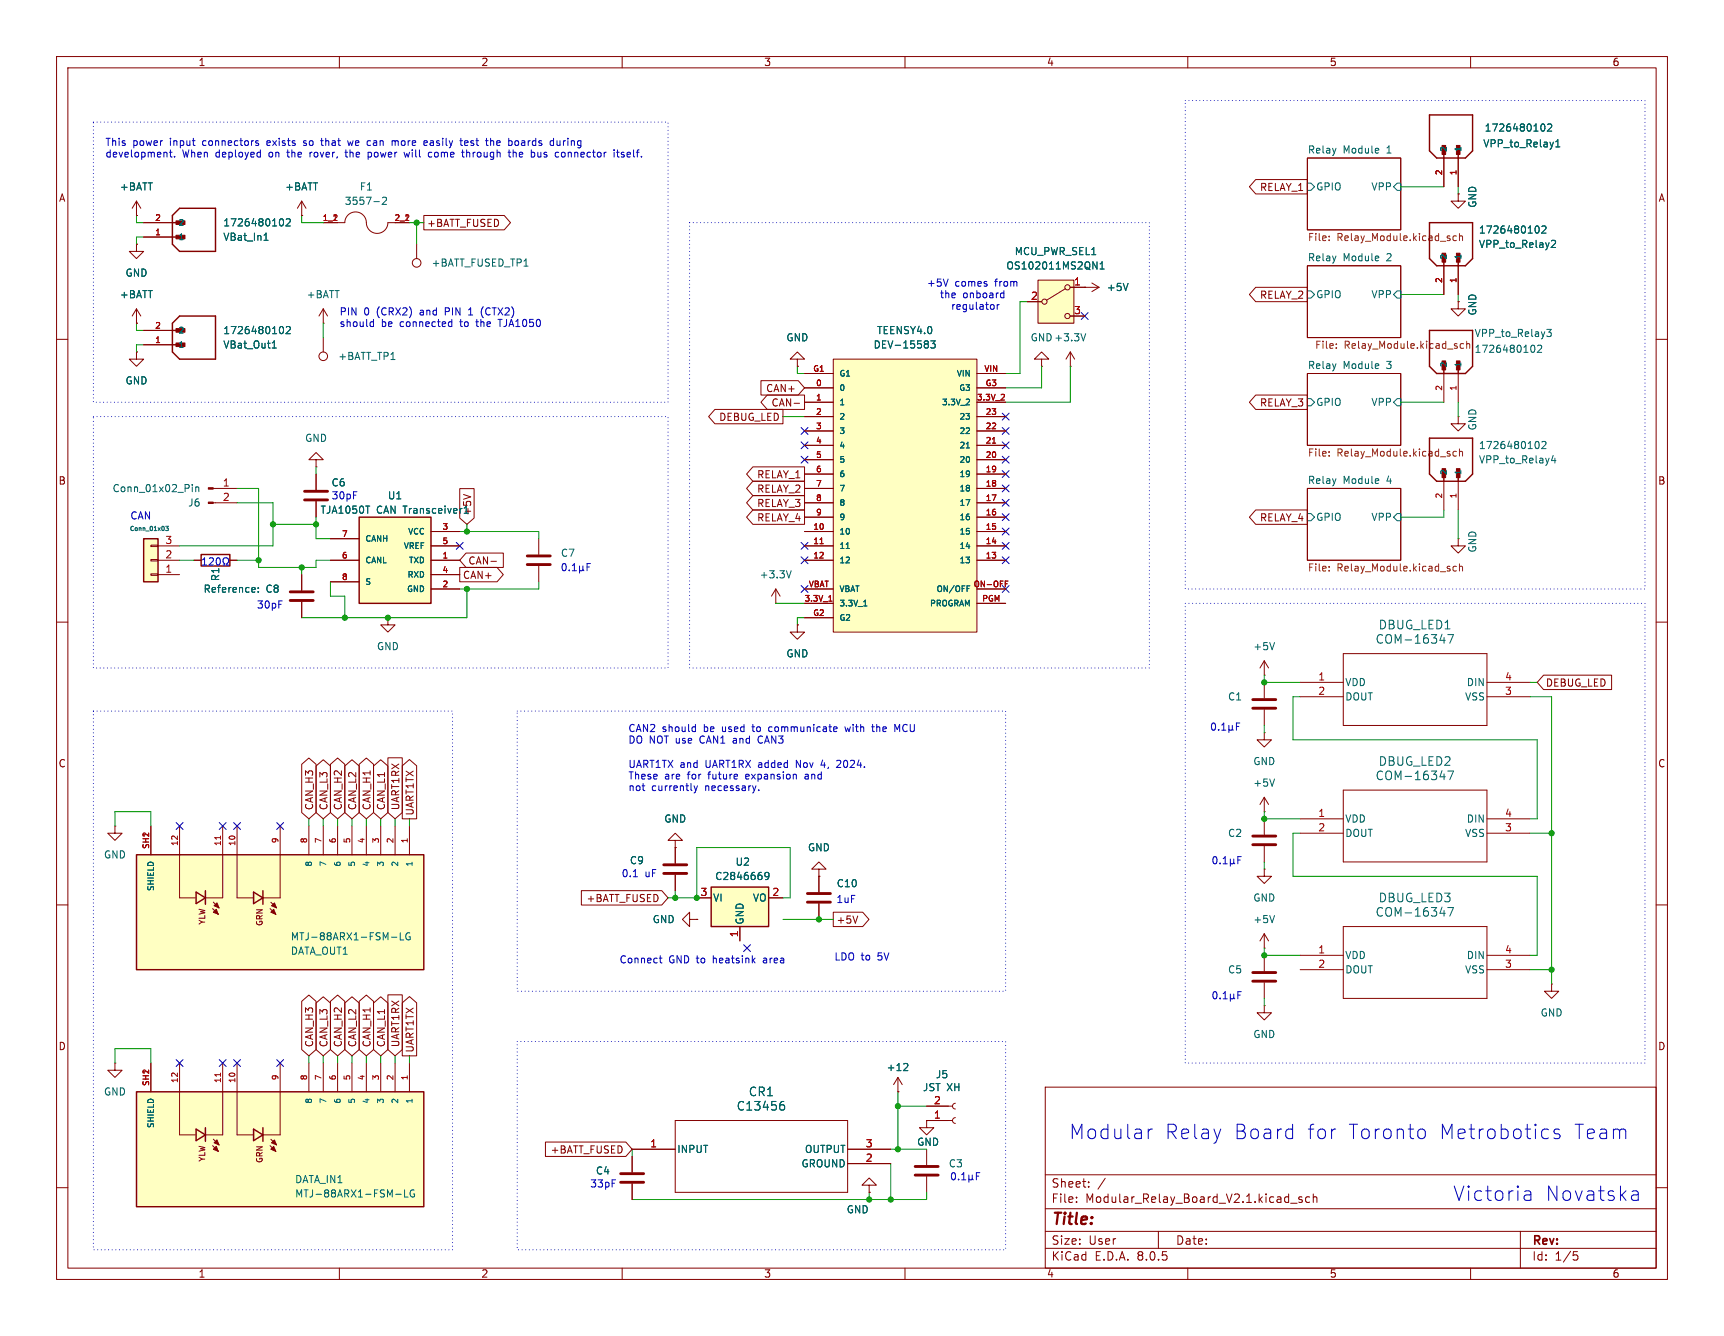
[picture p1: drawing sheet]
<svg xmlns="http://www.w3.org/2000/svg" width="305mm" height="236mm" viewBox="0 0 305 236" stroke-linecap="round" stroke-linejoin="round" font-family="sans-serif">
<defs><g id="words">
<g font-size="3.5" fill="#0000c2">
<text x="189" y="201.7">Modular</text>
<text x="205.9" y="201.7">Relay</text>
<text x="218" y="201.7">Board</text>
<text x="230.9" y="201.7">for</text>
<text x="238.1" y="201.7">Toronto</text>
<text x="254.2" y="201.7">Metrobotics</text>
<text x="278" y="201.7">Team</text>
<text x="256.9" y="212.6">Victoria</text>
<text x="273.2" y="212.6">Novatska</text>
</g>
<text font-size="2.8" fill="#840000" x="185.8" y="217.1">Title:</text>
<g font-size="2.1" fill="#006464">
<text x="243.7" y="111.5">DBUG_LED1</text>
<text x="243.1" y="114">COM-16347</text>
<text x="243.7" y="135.6">DBUG_LED2</text>
<text x="243.1" y="138.2">COM-16347</text>
<text x="243.7" y="159.7">DBUG_LED3</text>
<text x="243.1" y="162.3">COM-16347</text>
<text x="130.2" y="196.6">C13456</text>
<text x="132.3" y="194">CR1</text>
</g>
<g font-size="2.1" fill="#840000">
<text x="185.8" y="212.9">File:</text>
<text x="185.8" y="210.2">Sheet:</text>
<text x="191.9" y="212.9">Modular_Relay_Board_V2.1.kicad_sch</text>
<text x="185.8" y="220.3">Size:</text>
<text x="192.5" y="220.3">User</text>
<text x="207.8" y="220.3">Date:</text>
<text x="270.8" y="220.5">Rev:</text>
<text x="185.8" y="223.1">KiCad</text>
<text x="193.5" y="223.1">E.D.A.</text>
<text x="201.1" y="223.1">8.0.5</text>
<text x="270.8" y="223.1">Id:</text>
<text x="274.9" y="223.1">1/5</text>
</g>
<g font-size="1.8" fill="#840000">
<text x="35" y="11.9">1</text>
<text x="85" y="11.9">2</text>
<text x="135" y="11.9">3</text>
<text x="185" y="11.9">4</text>
<text x="235" y="11.9">5</text>
<text x="285" y="11.9">6</text>
<text x="10.3" y="35.9">A</text>
<text x="222.7" y="34">RELAY_1</text>
<text x="293.1" y="35.9">A</text>
<text x="75.4" y="40.3">+BATT_FUSED</text>
<text x="222.7" y="53">RELAY_2</text>
<text x="135.3" y="69.5">CAN+</text>
<text x="127" y="74.6">DEBUG_LED</text>
<text x="136.3" y="72.1">CAN-</text>
<text x="222.7" y="72.1">RELAY_3</text>
<text x="10.3" y="85.9">B</text>
<text x="133.8" y="87.3">RELAY_2</text>
<text x="133.8" y="89.9">RELAY_3</text>
<text x="133.8" y="84.8">RELAY_1</text>
<text x="293.1" y="85.9">B</text>
<text x="133.8" y="92.4">RELAY_4</text>
<text x="222.7" y="92.4">RELAY_4</text>
<text x="82.7" y="100">CAN-</text>
<text x="81.8" y="102.6">CAN+</text>
<text x="273.2" y="121.6">DEBUG_LED</text>
<text x="10.3" y="135.9">C</text>
<text x="293.1" y="135.9">C</text>
<text x="55.6" y="143.4" transform="rotate(-90 55.6 143.4)">CAN_H3</text>
<text x="58.1" y="143.4" transform="rotate(-90 58.1 143.4)">CAN_L3</text>
<text x="60.6" y="143.4" transform="rotate(-90 60.6 143.4)">CAN_H2</text>
<text x="63.2" y="143.4" transform="rotate(-90 63.2 143.4)">CAN_L2</text>
<text x="65.7" y="143.4" transform="rotate(-90 65.7 143.4)">CAN_H1</text>
<text x="68.3" y="143.4" transform="rotate(-90 68.3 143.4)">CAN_L1</text>
<text x="70.8" y="143.4" transform="rotate(-90 70.8 143.4)">UART1RX</text>
<text x="73.3" y="144.3" transform="rotate(-90 73.3 144.3)">UART1TX</text>
<text x="103.6" y="159.7">+BATT_FUSED</text>
<text x="147.8" y="163.5">+5V</text>
<text x="10.3" y="185.9">D</text>
<text x="55.6" y="185.3" transform="rotate(-90 55.6 185.3)">CAN_H3</text>
<text x="58.1" y="185.3" transform="rotate(-90 58.1 185.3)">CAN_L3</text>
<text x="60.6" y="185.3" transform="rotate(-90 60.6 185.3)">CAN_H2</text>
<text x="63.2" y="185.3" transform="rotate(-90 63.2 185.3)">CAN_L2</text>
<text x="65.7" y="185.3" transform="rotate(-90 65.7 185.3)">CAN_H1</text>
<text x="68.3" y="185.3" transform="rotate(-90 68.3 185.3)">CAN_L1</text>
<text x="70.8" y="185.3" transform="rotate(-90 70.8 185.3)">UART1RX</text>
<text x="293.1" y="185.9">D</text>
<text x="73.3" y="186.2" transform="rotate(-90 73.3 186.2)">UART1TX</text>
<text x="97.2" y="204.2">+BATT_FUSED</text>
<text x="35" y="226.1">1</text>
<text x="85" y="226.1">2</text>
<text x="135" y="226.1">3</text>
<text x="185" y="226.1">4</text>
<text x="235" y="226.1">5</text>
<text x="285" y="226.1">6</text>
</g>
<g font-size="1.8" fill="#006464">
<text x="262.4" y="23.5">1726480102</text>
<text x="231.1" y="27.2">Relay</text>
<text x="237.5" y="27.2">Module</text>
<text x="245.3" y="27.2">1</text>
<text x="262.1" y="26.3">VPP_to_Relay1</text>
<text x="21.1" y="33.9">+BATT</text>
<text x="50.3" y="33.9">+BATT</text>
<text x="63.5" y="33.9">F1</text>
<text x="232.6" y="33.9">GPIO</text>
<text x="242.4" y="33.9">VPP</text>
<text x="39.4" y="40.2">1726480102</text>
<text x="60.9" y="36.4">3557-2</text>
<text x="261.2" y="36.8" transform="rotate(-90 261.2 36.8)">GND</text>
<text x="261.4" y="41.5">1726480102</text>
<text x="39.4" y="42.8">VBat_In1</text>
<text x="76.2" y="47.3">+BATT_FUSED_TP1</text>
<text x="177.8" y="47.9">OS102011MS2QN1</text>
<text x="179.3" y="45.3">MCU_PWR_SEL1</text>
<text x="231.1" y="46.3">Relay</text>
<text x="237.5" y="46.3">Module</text>
<text x="245.3" y="46.3">2</text>
<text x="261.4" y="44">VPP_to_Relay2</text>
<text x="21.1" y="52.9">+BATT</text>
<text x="22.1" y="49.1">GND</text>
<text x="54.1" y="52.9">+BATT</text>
<text x="195.6" y="51.7">+5V</text>
<text x="232.6" y="52.9">GPIO</text>
<text x="242.4" y="52.9">VPP</text>
<text x="39.4" y="59.3">1726480102</text>
<text x="155" y="59.3">TEENSY4.0</text>
<text x="260.6" y="59.8">VPP_to_Relay3</text>
<text x="261.2" y="55.9" transform="rotate(-90 261.2 55.9)">GND</text>
<text x="39.4" y="61.8">VBat_Out1</text>
<text x="59.7" y="63.9">+BATT_TP1</text>
<text x="138.9" y="60.6">GND</text>
<text x="154.4" y="61.8">DEV-15583</text>
<text x="182.1" y="60.6">GND+3.3V</text>
<text x="231.1" y="65.3">Relay</text>
<text x="237.5" y="65.3">Module</text>
<text x="245.3" y="65.3">3</text>
<text x="260.6" y="62.6">1726480102</text>
<text x="22.1" y="68.2">GND</text>
<text x="232.6" y="72">GPIO</text>
<text x="242.4" y="72">VPP</text>
<text x="261.2" y="76.2" transform="rotate(-90 261.2 76.2)">GND</text>
<text x="53.8" y="78.3">GND</text>
<text x="261.4" y="82.1">VPP_to_Relay4</text>
<text x="261.4" y="79.6">1726480102</text>
<text x="19.8" y="87.2">Conn_01x02_Pin</text>
<text x="33.2" y="89.8">J6</text>
<text x="58.5" y="86.2">C6</text>
<text x="58.5" y="88.5">30pF</text>
<text x="68.5" y="88.5">U1</text>
<text x="231.1" y="85.6">Relay</text>
<text x="237.5" y="85.6">Module</text>
<text x="245.3" y="85.6">4</text>
<text x="56.6" y="91">TJA1050T</text>
<text x="66.6" y="91">CAN Transceiver1</text>
<text x="83.5" y="91.3" transform="rotate(-90 83.5 91.3)">+5V</text>
<text x="232.6" y="92.3">GPIO</text>
<text x="242.4" y="92.3">VPP</text>
<text x="99.1" y="98.7">C7</text>
<text x="261.2" y="97.8" transform="rotate(-90 261.2 97.8)">GND</text>
<text x="35.9" y="105">Reference:</text>
<text x="39" y="102.9" transform="rotate(-90 39 102.9)">R1</text>
<text x="47" y="105">C8</text>
<text x="134.2" y="102.5">+3.3V</text>
<text x="66.5" y="115.2">GND</text>
<text x="138.9" y="116.4">GND</text>
<text x="221.5" y="115.2">+5V</text>
<text x="217" y="124.1">C1</text>
<text x="237.7" y="121.5">VDD</text>
<text x="237.7" y="124.1">DOUT</text>
<text x="258.9" y="124.1">VSS</text>
<text x="259.2" y="121.5">DIN</text>
<text x="221.5" y="135.5">GND</text>
<text x="221.5" y="139.3">+5V</text>
<text x="117.3" y="145.6">GND</text>
<text x="217" y="148.2">C2</text>
<text x="237.7" y="145.6">VDD</text>
<text x="237.7" y="148.2">DOUT</text>
<text x="258.9" y="148.2">VSS</text>
<text x="259.2" y="145.6">DIN</text>
<text x="18.3" y="152">GND</text>
<text x="111.3" y="153">C9</text>
<text x="126.3" y="155.8">C2846669</text>
<text x="129.9" y="153.3">U2</text>
<text x="142.7" y="150.7">GND</text>
<text x="126" y="159.6">VI</text>
<text x="133" y="159.6">VO</text>
<text x="147.8" y="157.1">C10</text>
<text x="221.5" y="159.6">GND</text>
<text x="51.3" y="166.5">MTJ-88ARX1-FSM-LG</text>
<text x="115.3" y="163.4">GND</text>
<text x="131.7" y="163.6" transform="rotate(-90 131.7 163.6)">GND</text>
<text x="221.5" y="163.4">+5V</text>
<text x="51.3" y="169">DATA_OUT1</text>
<text x="217" y="172.3">C5</text>
<text x="237.7" y="169.8">VDD</text>
<text x="237.7" y="172.3">DOUT</text>
<text x="258.9" y="172.3">VSS</text>
<text x="259.2" y="169.8">DIN</text>
<text x="272.3" y="179.9">GND</text>
<text x="221.5" y="183.7">GND</text>
<text x="156.7" y="189.6">+12</text>
<text x="165.4" y="190.9">J5</text>
<text x="18.3" y="193.9">GND</text>
<text x="163.1" y="193.1">JST XH</text>
<text x="162" y="202.8">GND</text>
<text x="52.1" y="209.4">DATA_IN1</text>
<text x="105.3" y="207.9">C4</text>
<text x="119.6" y="204.1">INPUT</text>
<text x="141.6" y="206.6">GROUND</text>
<text x="142.2" y="204.1">OUTPUT</text>
<text x="167.6" y="206.6">C3</text>
<text x="52.1" y="211.9">MTJ-88ARX1-FSM-LG</text>
<text x="149.6" y="214.7">GND</text>
</g>
<g font-size="1.8" fill="#0000c2">
<text x="18.5" y="26">This</text>
<text x="18.5" y="28.1">development.</text>
<text x="23.5" y="26">power</text>
<text x="30.1" y="26">input</text>
<text x="32.2" y="28.1">When</text>
<text x="36.1" y="26">connectors</text>
<text x="38.2" y="28.1">deployed</text>
<text x="47.7" y="26">exists</text>
<text x="47.8" y="28.1">on</text>
<text x="51.3" y="28.1">the</text>
<text x="54.3" y="26">so</text>
<text x="55.4" y="28.1">rover,</text>
<text x="57.7" y="26">that</text>
<text x="62" y="28.1">the</text>
<text x="62.6" y="26">we</text>
<text x="66.1" y="28.1">power</text>
<text x="66.2" y="26">can</text>
<text x="70.7" y="26">more</text>
<text x="72.8" y="28.1">will</text>
<text x="76.6" y="26">easily</text>
<text x="77.2" y="28.1">come</text>
<text x="83.3" y="26">test</text>
<text x="83.4" y="28.1">through</text>
<text x="88" y="26">the</text>
<text x="91.8" y="28.1">the</text>
<text x="92.2" y="26">boards</text>
<text x="96" y="28.1">bus</text>
<text x="99.8" y="26">during</text>
<text x="100.5" y="28.1">connector</text>
<text x="111" y="28.1">itself.</text>
<text x="163.8" y="50.9">+5V</text>
<text x="166.1" y="52.9">the</text>
<text x="168.8" y="50.9">comes</text>
<text x="170.2" y="52.9">onboard</text>
<text x="176" y="50.9">from</text>
<text x="59.9" y="56">PIN</text>
<text x="59.9" y="58">should</text>
<text x="64.3" y="56">0</text>
<text x="66.7" y="56">(CRX2)</text>
<text x="67.4" y="58">be</text>
<text x="70.8" y="58">connected</text>
<text x="74.5" y="56">and</text>
<text x="79.1" y="56">PIN</text>
<text x="81.7" y="58">to</text>
<text x="83.5" y="56">1</text>
<text x="84.7" y="58">the</text>
<text x="85.9" y="56">(CTX2)</text>
<text x="88.8" y="58">TJA1050</text>
<text x="168" y="55">regulator</text>
<text x="22.9" y="92.1">CAN</text>
<text x="45.3" y="107.8">30pF</text>
<text x="111" y="129.6">CAN2</text>
<text x="111" y="131.7">DO NOT use</text>
<text x="117.1" y="129.6">should</text>
<text x="124" y="131.7">CAN1</text>
<text x="124.5" y="129.6">be</text>
<text x="127.9" y="129.6">used</text>
<text x="130.1" y="131.7">and</text>
<text x="133.5" y="129.6">to</text>
<text x="134.7" y="131.7">CAN3</text>
<text x="136.6" y="129.6">communicate</text>
<text x="150.3" y="129.6">with</text>
<text x="155.3" y="129.6">the</text>
<text x="159.4" y="129.6">MCU</text>
<text x="111" y="136">UART1TX and</text>
<text x="124.8" y="136">UART1RX</text>
<text x="134.3" y="136">added</text>
<text x="141.2" y="136">Nov</text>
<text x="145.8" y="136">4,</text>
<text x="148.8" y="136">2024.</text>
<text x="111" y="138">These</text>
<text x="111" y="140.1">not</text>
<text x="115.2" y="140.1">currently</text>
<text x="117.5" y="138">are</text>
<text x="121.7" y="138">for</text>
<text x="124.8" y="140.1">necessary.</text>
<text x="125.5" y="138">future</text>
<text x="132.3" y="138">expansion</text>
<text x="143" y="138">and</text>
<text x="109.8" y="155.3">0.1</text>
<text x="114" y="155.3">uF</text>
<text x="147.8" y="159.9">1uF</text>
<text x="109.4" y="170.5">Connect</text>
<text x="118.2" y="170.5">GND to</text>
<text x="126.3" y="170.5">heatsink</text>
<text x="135.4" y="170.5">area</text>
<text x="147.4" y="170">LDO to</text>
<text x="155.3" y="170">5V</text>
<text x="104.2" y="210.2">33pF</text>
</g>
<g font-size="1.8" fill="#725600">
<text x="231.1" y="43">File:</text>
<text x="236.4" y="43">Relay_Module.kicad_sch</text>
<text x="232.4" y="62">File:</text>
<text x="237.6" y="62">Relay_Module.kicad_sch</text>
<text x="231.1" y="81.1">File:</text>
<text x="236.4" y="81.1">Relay_Module.kicad_sch</text>
<text x="231.1" y="101.4">File:</text>
<text x="236.4" y="101.4">Relay_Module.kicad_sch</text>
</g>
<g font-size="1.8" fill="#a90000">
<text x="182.2" y="53.1">2</text>
<text x="189.8" y="50.5">1</text>
<text x="189.8" y="55.6">3</text>
<text x="39.3" y="86.1">1</text>
<text x="39.3" y="88.6">2</text>
<text x="29.1" y="101.3">1</text>
<text x="29.1" y="98.8">2</text>
<text x="29.1" y="96.3">3</text>
<text x="233" y="120.4">1</text>
<text x="233" y="122.9">2</text>
<text x="266" y="122.9">3</text>
<text x="266" y="120.4">4</text>
<text x="233" y="144.5">1</text>
<text x="233" y="147.1">2</text>
<text x="266" y="147.1">3</text>
<text x="266" y="144.5">4</text>
<text x="123.8" y="158.5">3</text>
<text x="136.5" y="158.5">2</text>
<text x="130.6" y="165.8" transform="rotate(-90 130.6 165.8)">1</text>
<text x="233" y="168.7">1</text>
<text x="233" y="171.2">2</text>
<text x="266" y="171.2">3</text>
<text x="266" y="168.7">4</text>
<text x="165" y="197.9">1</text>
<text x="165" y="195.3">2</text>
<text x="114.9" y="202.9">1</text>
<text x="153" y="202.9">3</text>
<text x="153" y="205.5">2</text>
</g>
<g font-size="1.4" fill="#006464">
<text x="256" y="26.9" transform="rotate(-90 256 26.9)">2</text>
<text x="258.5" y="26.9" transform="rotate(-90 258.5 26.9)">1</text>
<text x="31.5" y="40.1">2</text>
<text x="31.5" y="42.6">1</text>
<text x="256" y="46" transform="rotate(-90 256 46)">2</text>
<text x="258.5" y="46" transform="rotate(-90 258.5 46)">1</text>
<text x="31.5" y="59.2">2</text>
<text x="31.5" y="61.7">1</text>
<text x="256" y="65" transform="rotate(-90 256 65)">2</text>
<text x="258.5" y="65" transform="rotate(-90 258.5 65)">1</text>
<text x="148.3" y="69.3">0</text>
<text x="148.3" y="71.9">1</text>
<text x="148.3" y="66.8">G1</text>
<text x="166.4" y="71.9">3.3V_2</text>
<text x="169" y="66.8">VIN</text>
<text x="169.5" y="69.3">G3</text>
<text x="148.3" y="74.4">2</text>
<text x="148.3" y="76.9">3</text>
<text x="169.5" y="76.9">22</text>
<text x="169.5" y="74.4">23</text>
<text x="148.3" y="79.5">4</text>
<text x="148.3" y="82">5</text>
<text x="169.5" y="82">20</text>
<text x="169.5" y="79.5">21</text>
<text x="148.3" y="84.6">6</text>
<text x="148.3" y="87.1">7</text>
<text x="148.3" y="89.6">8</text>
<text x="169.5" y="89.6">17</text>
<text x="169.5" y="87.1">18</text>
<text x="169.5" y="84.6">19</text>
<text x="256" y="84.1" transform="rotate(-90 256 84.1)">2</text>
<text x="258.5" y="84.1" transform="rotate(-90 258.5 84.1)">1</text>
<text x="64.5" y="96">CANH</text>
<text x="72" y="94.7">VCC</text>
<text x="148.3" y="94.7">10</text>
<text x="148.3" y="92.2">9</text>
<text x="169.5" y="94.7">15</text>
<text x="169.5" y="92.2">16</text>
<text x="64.5" y="99.8">CANL</text>
<text x="71.3" y="97.3">VREF</text>
<text x="72.2" y="99.8">TXD</text>
<text x="148.3" y="97.3">11</text>
<text x="148.3" y="99.8">12</text>
<text x="169.5" y="99.8">13</text>
<text x="169.5" y="97.3">14</text>
<text x="64.5" y="103.6">S</text>
<text x="71.8" y="104.9">GND</text>
<text x="71.9" y="102.3">RXD</text>
<text x="148.3" y="107.4">3.3V_1</text>
<text x="148.3" y="104.9">VBAT</text>
<text x="164.3" y="107.4">PROGRAM</text>
<text x="165.5" y="104.9">ON/OFF</text>
<text x="148.3" y="110">G2</text>
<text x="55.3" y="153.4" transform="rotate(-90 55.3 153.4)">8</text>
<text x="57.9" y="153.4" transform="rotate(-90 57.9 153.4)">7</text>
<text x="60.4" y="153.4" transform="rotate(-90 60.4 153.4)">6</text>
<text x="63" y="153.4" transform="rotate(-90 63 153.4)">5</text>
<text x="65.5" y="153.4" transform="rotate(-90 65.5 153.4)">4</text>
<text x="68" y="153.4" transform="rotate(-90 68 153.4)">3</text>
<text x="70.6" y="153.4" transform="rotate(-90 70.6 153.4)">2</text>
<text x="73.1" y="153.4" transform="rotate(-90 73.1 153.4)">1</text>
<text x="27.4" y="157.7" transform="rotate(-90 27.4 157.7)">SHIELD</text>
<text x="55.3" y="195.3" transform="rotate(-90 55.3 195.3)">8</text>
<text x="57.9" y="195.3" transform="rotate(-90 57.9 195.3)">7</text>
<text x="60.4" y="195.3" transform="rotate(-90 60.4 195.3)">6</text>
<text x="63" y="195.3" transform="rotate(-90 63 195.3)">5</text>
<text x="65.5" y="195.3" transform="rotate(-90 65.5 195.3)">4</text>
<text x="68" y="195.3" transform="rotate(-90 68 195.3)">3</text>
<text x="70.6" y="195.3" transform="rotate(-90 70.6 195.3)">2</text>
<text x="73.1" y="195.3" transform="rotate(-90 73.1 195.3)">1</text>
<text x="27.4" y="199.6" transform="rotate(-90 27.4 199.6)">SHIELD</text>
</g>
<g font-size="1.4" fill="#a90000">
<text x="255" y="31.1" transform="rotate(-90 255 31.1)">2</text>
<text x="257.6" y="31.1" transform="rotate(-90 257.6 31.1)">1</text>
<text x="27.3" y="41.7">1</text>
<text x="27.3" y="39.1">2</text>
<text x="56.9" y="39.1">1_1</text>
<text x="58.5" y="39.1">2</text>
<text x="69.6" y="39.1">2_1</text>
<text x="71.2" y="39.1">2</text>
<text x="255" y="50.1" transform="rotate(-90 255 50.1)">2</text>
<text x="257.6" y="50.1" transform="rotate(-90 257.6 50.1)">1</text>
<text x="27.3" y="58.2">2</text>
<text x="27.3" y="60.7">1</text>
<text x="143.7" y="65.8">G1</text>
<text x="173.9" y="65.8">VIN</text>
<text x="144.2" y="68.3">0</text>
<text x="144.2" y="70.9">1</text>
<text x="172.6" y="70.9">3.3V_2</text>
<text x="174.1" y="68.3">G3</text>
<text x="255" y="69.2" transform="rotate(-90 255 69.2)">2</text>
<text x="257.6" y="69.2" transform="rotate(-90 257.6 69.2)">1</text>
<text x="144.2" y="73.4">2</text>
<text x="144.2" y="75.9">3</text>
<text x="174.2" y="75.9">22</text>
<text x="174.2" y="73.4">23</text>
<text x="144.2" y="78.5">4</text>
<text x="144.2" y="81">5</text>
<text x="144.2" y="83.6">6</text>
<text x="174.2" y="83.6">19</text>
<text x="174.2" y="81">20</text>
<text x="174.2" y="78.5">21</text>
<text x="144.2" y="86.1">7</text>
<text x="144.2" y="88.6">8</text>
<text x="174.2" y="88.6">17</text>
<text x="174.2" y="86.1">18</text>
<text x="255" y="88.2" transform="rotate(-90 255 88.2)">2</text>
<text x="257.6" y="88.2" transform="rotate(-90 257.6 88.2)">1</text>
<text x="60.3" y="95">7</text>
<text x="78.1" y="93.7">3</text>
<text x="143.7" y="93.7">10</text>
<text x="144.2" y="91.2">9</text>
<text x="174.2" y="93.7">15</text>
<text x="174.2" y="91.2">16</text>
<text x="60.3" y="98.8">6</text>
<text x="78.1" y="98.8">1</text>
<text x="78.1" y="101.3">4</text>
<text x="78.1" y="96.3">5</text>
<text x="143.7" y="96.3">11</text>
<text x="143.7" y="98.8">12</text>
<text x="174.2" y="98.8">13</text>
<text x="174.2" y="96.3">14</text>
<text x="60.3" y="102.6">8</text>
<text x="78.1" y="103.9">2</text>
<text x="142.1" y="106.4">3.3V_1</text>
<text x="142.9" y="103.9">VBAT</text>
<text x="172" y="103.9">ON-OFF</text>
<text x="173.5" y="106.4">PGM</text>
<text x="143.7" y="109">G2</text>
<text x="26.4" y="148.3" transform="rotate(-90 26.4 148.3)">2</text>
<text x="31.5" y="149.7" transform="rotate(-90 31.5 149.7)">12</text>
<text x="39.1" y="149.7" transform="rotate(-90 39.1 149.7)">11</text>
<text x="41.7" y="149.7" transform="rotate(-90 41.7 149.7)">10</text>
<text x="49.3" y="149.2" transform="rotate(-90 49.3 149.2)">9</text>
<text x="54.4" y="149.2" transform="rotate(-90 54.4 149.2)">8</text>
<text x="56.9" y="149.2" transform="rotate(-90 56.9 149.2)">7</text>
<text x="59.4" y="149.2" transform="rotate(-90 59.4 149.2)">6</text>
<text x="62" y="149.2" transform="rotate(-90 62 149.2)">5</text>
<text x="64.5" y="149.2" transform="rotate(-90 64.5 149.2)">4</text>
<text x="67.1" y="149.2" transform="rotate(-90 67.1 149.2)">3</text>
<text x="69.6" y="149.2" transform="rotate(-90 69.6 149.2)">2</text>
<text x="72.1" y="149.2" transform="rotate(-90 72.1 149.2)">1</text>
<text x="26.4" y="150.2" transform="rotate(-90 26.4 150.2)">SH1</text>
<text x="26.4" y="190.2" transform="rotate(-90 26.4 190.2)">2</text>
<text x="31.5" y="191.6" transform="rotate(-90 31.5 191.6)">12</text>
<text x="39.1" y="191.6" transform="rotate(-90 39.1 191.6)">11</text>
<text x="41.7" y="191.6" transform="rotate(-90 41.7 191.6)">10</text>
<text x="49.3" y="191.1" transform="rotate(-90 49.3 191.1)">9</text>
<text x="54.4" y="191.1" transform="rotate(-90 54.4 191.1)">8</text>
<text x="56.9" y="191.1" transform="rotate(-90 56.9 191.1)">7</text>
<text x="59.4" y="191.1" transform="rotate(-90 59.4 191.1)">6</text>
<text x="62" y="191.1" transform="rotate(-90 62 191.1)">5</text>
<text x="64.5" y="191.1" transform="rotate(-90 64.5 191.1)">4</text>
<text x="67.1" y="191.1" transform="rotate(-90 67.1 191.1)">3</text>
<text x="69.6" y="191.1" transform="rotate(-90 69.6 191.1)">2</text>
<text x="72.1" y="191.1" transform="rotate(-90 72.1 191.1)">1</text>
<text x="26.4" y="192.1" transform="rotate(-90 26.4 192.1)">SH1</text>
</g>
<g font-size="1.4" fill="#840000">
<text x="36.5" y="163.6" transform="rotate(-90 36.5 163.6)">YLW</text>
<text x="46.6" y="163.8" transform="rotate(-90 46.6 163.8)">GRN</text>
<text x="36.5" y="205.5" transform="rotate(-90 36.5 205.5)">YLW</text>
<text x="46.6" y="205.8" transform="rotate(-90 46.6 205.8)">GRN</text>
</g>
<text font-size="1.1" fill="#006464" x="22.8" y="94.1">Conn_01x03</text>
</g></defs>
<g fill="none" stroke="#840000" stroke-width=".18">
<path d="M10 10h284.8v216.2h-284.8zM12 12h280.8v212.2h-280.8zM60 10v2M110 10v2M160 10v2M210 10v2M260 10v2M53.3 38.1h.1M53.3 35.6l-.7 1.2M53.3 35.6v2.5M53.3 35.6l.8 1.2M231.1 27.9h16.5v12.7h-16.5z"/>
<path d="M10 60h2M24.1 43.2v1.2h1.3l-1.3 1.3-1.2-1.3h1.2M24.1 43.2h.1M25.4 58.4h5.1M57.1 57.1h.1M57.1 54.6l-.7 1.3M57.1 54.6v2.5M57.1 54.6l.8 1.3M231.1 47h16.5v12.7h-16.5zM292.8 60h2M24.1 62.2v1.3h1.3l-1.3 1.3-1.2-1.3h1.2M24.1 62.2h.1"/>
<path d="M25.4 61h5.1M231.1 66h16.5v12.7h-16.5zM257.8 73.7v1.2h1.3l-1.3 1.3-1.3-1.3h1.3M257.8 73.7h.1M231.1 86.4h16.5v12.7h-16.5zM255.3 85.1v5.1M257.8 85.1v5.1M10 110h2M223.5 119.4h.1M223.5 116.8l-.7 1.3M223.5 116.8v2.6M223.5 116.8l.8 1.3"/>
<path d="M237.5 115.6h25.4v12.7h-25.4zM292.8 110h2M223.5 120.6v2.8M223.5 125.5v2.8M229.9 120.6h7.6M229.9 123.2h7.6M262.9 120.6h7.6M262.9 123.2h7.6M10 160h2M20.3 146v1.3h1.3l-1.3 1.3-1.3-1.3h1.3M20.3 146h.1M119.4 148.6h1.2l-1.2-1.3-1.3 1.3h1.3v1.3"/>
<path d="M119.4 149.9h.1M292.8 160h2M223.5 177.8v1.3h1.3l-1.3 1.2-1.3-1.2h1.3M223.5 177.8h.1M274.3 174v1.3h1.3l-1.3 1.2-1.3-1.2h1.3M274.3 174h.1M20.3 188v1.2h1.3l-1.3 1.3-1.3-1.3h1.3M20.3 188h.1M119.4 198.1h30.5v12.7h-30.5zM158.7 193h.1M158.7 190.5l-.7 1.3M158.7 190.5v2.5"/>
<path d="M158.7 190.5l.8 1.3M163.8 198.1h4.6M163.8 195.6h4.6M168.9 195.1l-.3 .1-.2 .4 .2 .3 .3 .2M168.9 197.6l-.3 .2-.2 .3 .2 .4 .3 .1M184.8 192.2h108v32h-108zM10 210h2M111.8 203.2h7.6M149.9 203.2h7.6M149.9 205.7h7.6M153.7 209.5h1.2l-1.2-1.2-1.3 1.2h1.3v1.3M153.7 210.8h.1"/>
<path d="M184.8 217.7h108M184.8 213.7h108M184.8 207.7h108M190.3 212.5v.1M190.3 211.7v.1M192.5 209.8v.1M192.5 209v.1M195.4 208.3l-1.3 2M204.8 217.7v3M228.2 212.7h1.1M230.2 211.7l-.4-.1-.2 .2 .1 .2 .5 .2v.3h-.6M231.5 211.7l-.4-.1-.3 .3v.4l.2 .2h.5"/>
<path d="M232.2 211.7l.2-.1 .4 .1v.9M232.2 211.1v1.5M268.8 217.7v6.5M292.8 210h2M60 224.2v2M110 224.2v2M160 224.2v2M184.8 220.7h108M210 224.2v2M260 224.2v2M278.2 221.3h.7M278.3 221.9h.4l.3 .3-.2 .5-.5 .1"/>
</g>
<g fill="none" stroke="#006464" stroke-width=".18">
<path d="M231.1 32.4h.7l.6 .6-.6 .7h-.7zM247 32.4h.6v1.3h-.6l-.6-.7zM49.7 57.7a.68 .68 0 0 1 .4 .7 .68 .68 0 0 1-.4 .6M50.6 57.9l.5-.2 .2 .4-.8 .9h.8M231.1 51.4h.7l.6 .7-.6 .6h-.7zM247 51.4h.6v1.3h-.6l-.6-.6zM48.1 61.5h.8M48.3 60.6l.2-.3v1.2M231.1 70.5h.7l.6 .6-.6 .7h-.7zM247 70.5h.6v1.3h-.6l-.6-.7zM271.7 78a.68 .68 0 0 1 .4 .7 .68 .68 0 0 1-.4 .6M272.6 78.2l.5-.2 .2 .4-.8 .9h.8"/>
<path d="M231.1 90.8h.7l.6 .6-.6 .7h-.7zM247 90.8h.6v1.3h-.6l-.6-.7zM274.6 80.5l-.3 .9h.8M274.9 81v.9M225.3 113.6l-.4 1.3M254.6 113.2h.9M256 112.2h1l-.7 1.5M138.1 195.3h.3l.3 .3-.1 .5-.5 .2M138.6 194.8h-.5M160 188l.4 .1 .1 .3-.8 .9h.8"/>
</g>
<g fill="none" stroke="#725600" stroke-width=".18">
<path d="M235 41.8v.1M235 42.4v.1M257.5 41.8l-.4-.1-.2 .2 .1 .6h.5M258 41.3v1.2M258 41.8l.2-.1 .3 .1 .1 .7M235 79.9v.1M236.3 61.5v.1M236.3 60.8v.1M257.5 79.9l-.4-.1-.2 .2 .1 .6h.5M258 79.4v1.2M258 79.9l.2-.1 .3 .1 .1 .7M258.8 60.8h-.4l-.2 .2 .1 .5h.5"/>
<path d="M259.3 60.9l.2-.1h.3v.8M259.3 60.3v1.3M235 80.5v.1M258 99.7v1.3M235 100.8v.2M235 100.2v.1M257.5 100.2l-.4-.1-.2 .3 .1 .5h.5M258 100.2l.2-.1 .3 .1 .1 .8"/>
</g>
<path d="M30.5 57.1l1.2-1.2h6.4v7.6h-6.4l-1.2-1.3zM30.5 58.4h1.9M30.5 61h1.9M252.7 77.5h7.6v6.3l-1.2 1.3h-5.1l-1.3-1.3zM255.3 83.2v1.9M257.8 83.2v1.9" fill="none" stroke="#840000" stroke-width=".25"/>
<g fill="#840000" stroke="#840000" stroke-width=".18">
<path d="M257.5 82.9h.6v1.6h-.6z"/>
<path d="M31.1 60.6h1.6v.7h-1.6z"/>
</g>
<path d="M221.5 125.2h4.1M221.5 123.7h4.1" fill="none" stroke="#840000" stroke-width=".51"/>
<path d="M24.1 193h50.8v20.4h-50.8z" fill="#ffffc2"/>
<path d="M24.1 193h50.8v20.4h-50.8zM34.7 199.6l1.6 1.1-1.6 1zM36.3 199.4v2.4M44.8 199.6l1.7 1.1-1.7 1zM46.5 199.4v2.4" fill="none" stroke="#840000" stroke-width=".25"/>
<g fill="none" stroke="#840000" stroke-width=".18">
<path d="M189.2 64.8h.1M189.2 62.2l-.7 1.3M189.2 62.2v2.6M189.2 62.2l.8 1.3M223.5 143.5h.1M223.5 141v2.5M223.5 144.8v2.8M223.5 149.6v2.8M223.5 141l-.7 1.2M223.5 141l.8 1.2M121.9 162.6v-1.3l-1.3 1.3 1.3 1.2v-1.2h1.3M123.2 162.6h.1"/>
<path d="M26.7 188v5M31.7 188v12.7h2.8M39.4 188v12.7h-3M41.9 188v12.7h2.8M49.5 188v12.7h-2.9M54.6 188v5M57.1 188v5M59.7 188v5M62.2 188v5M64.8 188v5M67.3 188v5M69.8 188v5"/>
<path d="M72.4 188v5M37.6 202.6l1 1M37.7 201.4l1 1M47.8 202.6l1 1M47.9 201.4l1 1"/>
</g>
<g fill="#840000" stroke="#840000" stroke-width=".18">
<path d="M37.8 202.1l.6-.6 .3 .9z"/>
<path d="M48 202.1l.5-.6 .4 .9z"/>
<path d="M37.7 203.2l.5-.5 .4 .9z"/>
<path d="M47.9 203.2l.5-.5 .4 .9z"/>
</g>
<path d="M39 189.7v.6" fill="none" stroke="#a90000" stroke-width=".18"/>
<path d="M192 59l-.5 1.3M225.3 137.7l-.4 1.3M70 211.2h.9M71.5 210.4v1.3h.6M73.2 210.4a.59 .59 0 0 0-.7 .6 .59 .59 0 0 0 .7 .6l.1-.5h-.3" fill="none" stroke="#006464" stroke-width=".18"/>
<path d="M221.5 149.4h4.1M221.5 147.8h4.1" fill="none" stroke="#840000" stroke-width=".51"/>
<path d="M183.5 49.5h6.4v7.6h-6.4z" fill="#ffffc2"/>
<g fill="none" stroke="#840000" stroke-width=".18">
<path d="M181.6 53.3h2.5M183.5 49.5h6.4v7.6h-6.4zM188.3 51.1l-3.3 2M189.2 50.8h2.6M189.2 55.9h2.6M184.1 63.5h1.3l-1.3-1.3-1.2 1.3h1.2v1.3M184.1 64.8h.1M223.5 129.5v1.3h1.3l-1.3 1.3-1.3-1.3h1.3M223.5 129.5h.1M223.5 167.6h.1M223.5 165.1l-.7 1.3M223.5 165.1v2.5"/>
<path d="M223.5 165.1l.8 1.3"/>
<circle cx="184.7" cy="53.3" r=".46"/>
<circle cx="188.7" cy="55.9" r=".46"/>
<circle cx="188.7" cy="50.8" r=".46"/>
</g>
<path d="M193.2 46.3l.7 1.3v-1.3M194.5 47.6h.7M194.5 46.7l.4-.4v1.3M225.3 161.9l-.4 1.2" fill="none" stroke="#006464" stroke-width=".18"/>
<path d="M24.1 151.1h50.8v20.3h-50.8z" fill="#ffffc2"/>
<g fill="none" stroke="#840000" stroke-width=".25">
<path d="M30.5 39.4h1.9M31.7 36.8h6.4v7.6h-6.4l-1.2-1.2v-5.1zM252.7 20.3h7.6v6.4l-1.2 1.2h-5.1l-1.3-1.2zM252.7 39.4h7.6v6.3l-1.2 1.3h-5.1l-1.3-1.3zM255.3 26v1.9M257.8 26v1.9M30.5 41.9h1.9M252.7 58.4h7.6v6.4l-1.2 1.2h-5.1l-1.3-1.2zM255.3 45.1v1.9M257.8 45.1v1.9M255.3 64.1v1.9M257.8 64.1v1.9"/>
<path d="M24.1 151.1h50.8v20.3h-50.8zM34.7 157.7l1.6 1-1.6 1.1zM36.3 157.5v2.4M44.8 157.7l1.7 1-1.7 1.1zM46.5 157.5v2.4"/>
</g>
<g fill="none" stroke="#840000" stroke-width=".18">
<path d="M24.1 38.1h.1M24.1 35.6v2.5M24.1 35.6l-.7 1.2M24.1 35.6l.8 1.2M25.4 39.4h5.1M57.1 39.4h3.9a1.93 1.93 0 0 1 2.1-1.9 1.93 1.93 0 0 1 1.7 2.2 1.9 1.9 0 0 0 2 1.6 1.9 1.9 0 0 0 1.8-1.9h3.8M255.3 27.9v5.1M257.8 34.3v1.3h1.3l-1.3 1.2-1.3-1.2h1.3M257.8 34.3h.1M257.8 27.9v5.1M24.1 57.1h.1M24.1 54.6l-.7 1.3"/>
<path d="M24.1 54.6v2.5M24.1 54.6l.8 1.3M25.4 41.9h5.1M57.1 59.7v2.5M73.7 43.2v2.5M191.8 50.8h.1M191.8 50.8h2.5M193 50l1.3 .8M194.3 50.8l-1.3 .8M255.3 47v5.1M257.8 53.3v1.3h1.3l-1.3 1.3-1.3-1.3h1.3M257.8 53.3h.1"/>
<path d="M257.8 47v5.1M255.3 66v5.1M257.8 66v5.1M95.2 95.2v2.8M257.8 95.2v1.3h1.3l-1.3 1.3-1.3-1.3h1.3M257.8 95.2h.1M68.6 109.2v1.3h1.2l-1.2 1.3-1.3-1.3h1.3M68.6 109.2h.1M95.2 100.1v2.8M237.5 139.7h25.4v12.7h-25.4zM26.7 146v5.1M31.7 146v12.7h2.8"/>
<path d="M37.7 159.5l1 1M39.4 146v12.7h-3M41.9 146v12.7h2.8M47.9 159.5l1 1M49.5 146v12.7h-2.9M54.6 146v5.1M57.1 146v5.1M59.7 146v5.1M62.2 146v5.1M64.8 146v5.1M67.3 146v5.1M69.8 146v5.1"/>
<path d="M72.4 146v5.1M144.8 153.7h1.2l-1.2-1.3-1.3 1.3h1.3v1.2M144.8 154.9h.1M144.8 154.9v2.8M144.8 159.8v2.8M223.5 153.7v1.2h1.3l-1.3 1.3-1.3-1.3h1.3M223.5 153.7h.1M229.9 144.8h7.6M229.9 147.3h7.6M262.9 144.8h7.6M262.9 147.3h7.6M37.6 160.7l1 1"/>
<path d="M47.8 160.7l1 1M223.5 168.9v2.8M223.5 173.7v2.8M229.9 168.9h7.6M229.9 171.4h7.6M237.5 163.8h25.4v12.7h-25.4zM262.9 168.9h7.6M262.9 171.4h7.6M163.8 198.1v1.3h1.3l-1.3 1.3-1.2-1.3h1.2M163.8 198.1h.1M111.8 204.5v2.8M111.8 209.3v2.8"/>
<path d="M163.8 203.2v2.8M163.8 208v2.8"/>
<circle cx="73.7" cy="46.5" r=".76"/>
<circle cx="57.1" cy="63" r=".76"/>
</g>
<g fill="#840000" stroke="#840000" stroke-width=".18">
<path d="M37.8 160.1l.6-.5 .3 .9z"/>
<path d="M48 160.1l.5-.5 .4 .9z"/>
<path d="M37.7 161.3l.5-.5 .4 .9z"/>
<path d="M47.9 161.3l.5-.5 .4 .9z"/>
<path d="M257.5 63.8h.6v1.6h-.6z"/>
<path d="M257.5 44.8h.6v1.6h-.6z"/>
<path d="M257.5 25.7h.6v1.6h-.6z"/>
<path d="M31.1 41.6h1.6v.6h-1.6z"/>
</g>
<path d="M39 147.8v.6" fill="none" stroke="#a90000" stroke-width=".18"/>
<g fill="none" stroke="#006464" stroke-width=".18">
<path d="M49.7 38.7a.68 .68 0 0 1 .4 .6 .68 .68 0 0 1-.4 .6M50.6 38.8l.5-.1 .2 .3-.8 .9h.8M66.1 35.7h1M67.6 35l.5-.1 .2 .3-.7 .9h.7M271.7 39.9a.68 .68 0 0 1 .4 .7 .68 .68 0 0 1-.4 .6M272.7 21.9a.68 .68 0 0 1 .5 .7 .68 .68 0 0 1-.5 .6M273.6 22l.5-.1 .2 .4-.7 .9h.7M275.1 26h.7M275.1 25.1l.3-.4v1.3M46.7 42.5h.7M46.9 41.4l.1-.2v1.3M92.6 47.1h.8"/>
<path d="M199.4 50.1l-.4 1.3M272.6 40.1l.5-.2 .2 .4-.8 .9h.8M273.5 58.2h.8l-.5 .5 .4 .1 .1 .5-.3 .2h-.3M274.4 42.5h.4l.2 .4-.8 .9h.8M69.1 63.6h.7M270.9 61a.68 .68 0 0 1 .5 .7 .68 .68 0 0 1-.5 .6M271.8 61.2l.5-.2 .3 .4-.8 .9h.8M254.6 137.3h.9M256 136.3h1l-.7 1.6M69.2 165.7h1M70.8 164.9v1.3h.6M72.5 165a.59 .59 0 0 0-.8 .6 .59 .59 0 0 0 .8 .5v-.5h-.2"/>
<path d="M254.6 161.5h.9M256 160.5h1l-.7 1.5"/>
</g>
<path d="M93.2 99.8h4.1M93.2 98.3h4.1M142.7 158h4.1M142.7 159.5h4.1M221.5 173.5h4.1M221.5 172h4.1M109.7 209h4.1M109.7 207.5h4.1M161.8 206.2h4.1M161.8 207.8h4.1" fill="none" stroke="#840000" stroke-width=".51"/>
<path d="M63.5 91.4h12.7v15.3h-12.7z" fill="#ffffc2"/>
<path d="M63.5 91.4h12.7v15.3h-12.7z" fill="none" stroke="#840000" stroke-width=".25"/>
<g fill="none" stroke="#840000" stroke-width=".18">
<path d="M37.7 88.9h4.2M37.7 86.4h4.2M55.9 81.3h1.2l-1.2-1.3-1.3 1.3h1.3v1.2M55.9 82.5h.1M55.9 83.8v2.8M55.9 88.6v2.8M58.4 99.1h5.1M58.4 95.2h5.1M76.2 99.1h5.1M76.2 94h5.1M76.2 96.5h5.1M53.3 101.6v2.8"/>
<path d="M53.3 106.4v2.8M58.4 102.9h5.1M76.2 104.1h5.1M76.2 101.6h5.1"/>
</g>
<path d="M34 85.7v.1M34 86.1v.8M34.6 86.1v.8M34.6 86.2l.2-.1 .3 .1v.7M64.6 89.5h.8M44.9 103.9l.2 .3-.6 .1M45.1 104.7h-.2M45.7 104.6v.1M45.7 103.9v.2" fill="none" stroke="#006464" stroke-width=".18"/>
<path d="M53.8 86.9h4.1M53.8 88.4h4.1M51.3 106.2h4.1M51.3 104.6h4.1" fill="none" stroke="#840000" stroke-width=".51"/>
<g fill="#840000" stroke="#840000" stroke-width=".18">
<path d="M36.8 88.8h.9v.2h-.9z"/>
<path d="M36.8 86.2h.9v.3h-.9z"/>
</g>
<path d="M25.4 95.2h2.5v7.7h-2.5z" fill="#ffffc2"/>
<path d="M26.7 96.4h1.2v.2h-1.2zM26.7 98.9h1.2v.3h-1.2zM27.9 99.1h3.8M27.9 96.5h3.8M34.3 99.1h1.3M40.6 99.1h1.3M26.7 101.5h1.2v.2h-1.2zM27.9 101.6h3.8" fill="none" stroke="#840000" stroke-width=".18"/>
<path d="M25.4 95.2h2.5v7.7h-2.5zM35.6 98h5v2.1h-5z" fill="none" stroke="#840000" stroke-width=".25"/>
<path d="M29.3 93.1h.5l-.3 .2 .2 .1v.3h-.4" fill="none" stroke="#006464" stroke-width=".18"/>
<path d="M147.3 63.5h25.4v48.3h-25.4z" fill="#ffffc2"/>
<g fill="none" stroke="#840000" stroke-width=".18">
<path d="M141 63.5h1.2l-1.2-1.3-1.3 1.3h1.3v1.3M141 64.8h.1M142.2 68.6h5.1M142.2 71.1h5.1M142.2 73.7h5.1M142.2 78.7h5.1M142.2 76.2h5.1M142.2 66h5.1M147.3 63.5h25.4v48.3h-25.4zM172.7 68.6h5.1M172.7 71.1h5.1M172.7 73.7h5.1"/>
<path d="M172.7 78.7h5.1M172.7 76.2h5.1M172.7 66h5.1M142.2 94h5.1M142.2 96.5h5.1M142.2 99.1h5.1M142.2 91.4h5.1M142.2 88.9h5.1M142.2 86.4h5.1M142.2 83.8h5.1M142.2 81.3h5.1M172.7 94h5.1"/>
<path d="M172.7 96.5h5.1M172.7 99.1h5.1M172.7 91.4h5.1M172.7 88.9h5.1M172.7 86.4h5.1M172.7 83.8h5.1M172.7 81.3h5.1M137.2 106.7h.1M137.2 104.1l-.8 1.3M137.2 104.1v2.6M137.2 104.1l.7 1.3M141 110.5v1.3h1.2l-1.2 1.2-1.3-1.2h1.3"/>
<path d="M141 110.5h.1M142.2 106.7h5.1M142.2 109.2h5.1M142.2 104.1h5.1M172.7 106.7h5.1M172.7 104.1h5.1"/>
</g>
<path d="M164 60.3l.1 .2-.1 .3M164 60.9l.1 .2-.1 .4M164.6 60.3h.7l-.4 .5 .4 .1v.5l-.2 .1-.5-.1M170.8 79.2h.6M171.3 70.6l.1 .4-.6 .6h.6M149.6 97h.6M139.9 100.9l-.4 1.3M152.7 107.1h.6M171 104.1h.3M171 103.6h.5" fill="none" stroke="#006464" stroke-width=".18"/>
<path d="M175.5 78.4h.5M177.5 69.8v.4l-.5 .5h.6M145 96.1h.6M146.5 106.3h.6M177.7 103.2h.4M177.7 102.7h.5" fill="none" stroke="#a90000" stroke-width=".18"/>
<path d="M125.7 156.8h10.2v7h-10.2z" fill="#ffffc2"/>
<path d="M125.7 156.8h10.2v7h-10.2z" fill="none" stroke="#840000" stroke-width=".25"/>
<g fill="none" stroke="#840000" stroke-width=".18">
<path d="M24.1 38.1h.1M25.4 39.4h5.1M53.3 38.1h.1M74.9 38.1h14.2l1.2 1.3-1.2 1.2h-14.2zM222 31.7h9.1v2.6h-9.1l-1.1-1.3zM255.3 27.9v5.1M257.8 34.3h.1M257.8 27.9v5.1M24.1 43.2h.1M24.1 57.1h.1M25.4 58.4h5.1M25.4 41.9h5.1"/>
<path d="M181.6 53.3h2.5M189.2 50.8h2.6M189.2 55.9h2.6M191.8 50.8h.1M222 50.8h9.1v2.5h-9.1l-1.1-1.2zM255.3 47v5.1M257.8 53.3h.1M257.8 47v5.1M24.1 62.2h.1M25.4 61h5.1M126.4 72.4h12v2.5h-12l-1.1-1.2zM134.5 67.3h6.6l1.1 1.3-1.1 1.3h-6.6z"/>
<path d="M135.6 69.8h6.6v2.6h-6.6l-1.1-1.3zM140.4 71.3h1M141 64.8h.1M142.2 68.6h5.1M142.2 71.1h5.1M142.2 73.7h5.1M142.2 78.7h5.1M142.2 76.2h5.1M142.2 66h5.1M172.7 68.6h5.1M172.7 71.1h5.1M172.7 73.7h5.1"/>
<path d="M172.7 78.7h5.1M172.7 76.2h5.1M172.7 66h5.1M222 69.8h9.1v2.6h-9.1l-1.1-1.3zM34.3 99.1h1.3M40.6 99.1h1.3M55.9 83.8v2.8M55.9 88.6v2.8M58.4 99.1h5.1M58.4 95.2h5.1M76.2 99.1h5.1M76.2 94h5.1"/>
<path d="M76.2 96.5h5.1M81.3 86.4h2.5v5.2l-1.3 1.1-1.2-1.1zM82 87.4l1.2 .5M82.4 97.8h6.6v2.5h-6.6l-1.1-1.2zM86.8 99.2h1M133.1 85.1h9.1v2.5h-9.1l-1.1-1.2zM133.1 87.6h9.1v2.6h-9.1l-1.1-1.3zM133.1 82.5h9.1v2.6h-9.1l-1.1-1.3zM133.1 90.2h9.1v2.5h-9.1l-1.1-1.3zM142.2 99.1h5.1M142.2 94h5.1M142.2 96.5h5.1"/>
<path d="M142.2 91.4h5.1M142.2 88.9h5.1M142.2 86.4h5.1M142.2 83.8h5.1M142.2 81.3h5.1M172.7 99.1h5.1M172.7 94h5.1M172.7 96.5h5.1M172.7 91.4h5.1M172.7 88.9h5.1M172.7 86.4h5.1M172.7 83.8h5.1"/>
<path d="M172.7 81.3h5.1M222 90.2h9.1v2.5h-9.1l-1.1-1.3zM53.3 101.6v2.8M53.3 106.4v2.8M58.4 102.9h5.1M76.2 104.1h5.1M76.2 101.6h5.1M81.3 100.3h6.6l1.1 1.3-1.1 1.3h-6.6zM141 110.5h.1M142.2 104.1h5.1M142.2 106.7h5.1M142.2 109.2h5.1"/>
<path d="M172.7 104.1h5.1M172.7 106.7h5.1M272.9 119.4h12v2.5h-12l-1.1-1.3zM53.3 135.1l1.3-1.1 1.3 1.1v8.6l-1.3 1.1-1.3-1.1zM55.9 135.4l1.2-1.1 1.3 1.1v8.3l-1.3 1.1-1.2-1.1zM58.4 135.1l1.3-1.1 1.3 1.1v8.6l-1.3 1.1-1.3-1.1zM61 135.4l1.2-1.1 1.3 1.1v8.3l-1.3 1.1-1.2-1.1zM63.5 135.1l1.3-1.1 1.2 1.1v8.6l-1.2 1.1-1.3-1.1zM66 135.4l1.3-1.1 1.3 1.1v8.3l-1.3 1.1-1.3-1.1zM68.6 134h2.5v9.7l-1.3 1.1-1.2-1.1zM71.1 135.4l1.3-1.1 1.3 1.1v9.4h-2.6zM102.8 157.5h14.2l1.1 1.2-1.1 1.3h-14.2z"/>
<path d="M119.4 149.9h.1M119.4 149.9v2.8M119.4 154.7v2.8M123.2 158.7h2.5M135.9 158.7h2.5M144.8 154.9h.1M144.8 154.9v2.8M144.8 159.8v2.8M53.3 177l1.3-1.1 1.3 1.1v8.6l-1.3 1.1-1.3-1.1zM55.9 177.4l1.2-1.2 1.3 1.2v8.2l-1.3 1.1-1.2-1.1zM58.4 177l1.3-1.1 1.3 1.1v8.6l-1.3 1.1-1.3-1.1zM61 177.4l1.2-1.2 1.3 1.2v8.2l-1.3 1.1-1.2-1.1z"/>
<path d="M63.5 177l1.3-1.1 1.2 1.1v8.6l-1.2 1.1-1.3-1.1zM66 177.4l1.3-1.2 1.3 1.2v8.2l-1.3 1.1-1.3-1.1zM68.6 175.9h2.5v9.7l-1.3 1.1-1.2-1.1zM71.1 177.3l1.3-1.1 1.3 1.1v9.4h-2.6zM123.2 162.6h.1M130.8 163.8v2.6M147.3 161.3h5.2l1.1 1.3-1.1 1.2h-5.2zM151.6 162l-.4 1.2M158.7 193h.1M163.8 198.1h.1M163.8 198.1h3.8M163.8 195.6h3.8"/>
<path d="M96.4 201.9h14.2l1.2 1.3-1.2 1.3h-14.2zM111.8 203.2h7.6M111.8 204.5v2.8M111.8 209.3v2.8M149.9 203.2h7.6M149.9 205.7h7.6M153.7 210.8h.1"/>
</g>
<g fill="none" stroke="#006464" stroke-width=".18">
<path d="M49.7 38.7a.68 .68 0 0 1 .4 .6 .68 .68 0 0 1-.4 .6M50.6 38.8l.5-.1 .2 .3-.8 .9h.8M271.7 39.9a.68 .68 0 0 1 .4 .7 .68 .68 0 0 1-.4 .6M272.7 21.9a.68 .68 0 0 1 .5 .7 .68 .68 0 0 1-.5 .6M273.6 22l.5-.1 .2 .4-.7 .9h.7M275.1 26h.7M275.1 25.1l.3-.4v1.3M46.7 42.5h.7M46.9 41.4l.1-.2v1.3M49.7 57.7a.68 .68 0 0 1 .4 .7 .68 .68 0 0 1-.4 .6M50.6 57.9l.5-.2 .2 .4-.8 .9h.8M193.2 46.3l.7 1.3v-1.3"/>
<path d="M194.5 47.6h.7M194.5 46.7l.4-.4v1.3M199.4 50.1l-.4 1.3M272.6 40.1l.5-.2 .2 .4-.8 .9h.8M274.4 42.5h.4l.2 .4-.8 .9h.8M48.1 61.5h.8M48.3 60.6l.2-.3v1.2M164 60.3l.1 .2-.1 .3M164 60.9l.1 .2-.1 .4M164.6 60.3h.7l-.4 .5 .4 .1v.5l-.2 .1-.5-.1M170.8 79.2h.6M171.3 70.6l.1 .4-.6 .6h.6"/>
<path d="M64.6 89.5h.8M149.6 97h.6M44.9 103.9l.2 .3-.6 .1M45.1 104.7h-.2M45.7 104.6v.1M45.7 103.9v.2M152.7 107.1h.6M171 104.1h.3M171 103.6h.5M135.9 154.8l-.2 .2h-.4l-.1-.2 .1-.5 .4-.1 .2 .2a.84 .84 0 0 1-.3 1.1h-.3M138.1 195.3h.3l.3 .3-.1 .5-.5 .2M138.6 194.8h-.5"/>
<path d="M160 188l.4 .1 .1 .3-.8 .9h.8"/>
</g>
<path d="M117.3 152.9h4.1M117.3 154.4h4.1" fill="none" stroke="#840000" stroke-width=".51"/>
<g fill="none" stroke="#0000c2" stroke-width=".18">
<path d="M30.1 26.5v1.1l.3 .2M30.9 27.6v.2M45.3 25.2l.4 .2v.1l-.1 .2h-.4M45.3 24.9h.4M45.9 26.9l.1 .1M46 26.5v1.3M46 27.7l-.1 .1M53.7 25.7h.1M53.8 24.9l-.1 .2 .1 .2M54.8 26.9v.9M55 26.9l-.2 .3M56.7 24.9h.5"/>
<path d="M56.9 24.5v1l.3 .2M61 26.9h.5M61.2 26.5v1.1l.3 .2M61.5 24.9l.2 .8 .2-.6 .3 .6M65.1 27l.3-.1 .2 .1M65.1 26.9v1.3M65.4 24.9h.1M65.5 25.7h-.1M65.6 27.6l-.2 .2-.3-.1M69.5 24.9l.4 .2M69.9 25.1v.6M70.3 24.9h-.3l-.1 .2"/>
<path d="M71.4 26.9l.3 .9 .2-.6 .3 .6 .2-.9M75.1 24.9h.4v.3l-.6 .1M75.5 25.7h-.4M75.7 27.5l.3 .3 .3-.1M76.1 25.3v.4M76.2 26.9l-.3 .1-.2 .2M81.3 24.9h.5M81.7 25.7h.1M82.5 26.5v1.3M82.7 25.1l-.1-.2h-.3l-.2 .2 .1 .6h.5M82.7 25.2l-.6 .1M82.9 26.9l-.4 .1"/>
<path d="M86.7 25l.2-.1h.3l.1 .8M89.8 26.9h.5M90 26.5v1.1l.3 .2M90.7 27l.4-.1 .2 .2M90.7 26.5v1.3M91 25.5l.3 .2h.3l.1-.2M91 25.1l.3-.2h.3l.1 .2M95.1 26.9v.8h.5M98.5 24.9v.8h.3l.2-.1M99 24.9v.8M99.4 27h-.1M99.8 27l.1 .2"/>
<path d="M99.9 27.5l-.2 .3-.4-.2M109 26.9h.5M109.2 26.5v1.1l.3 .2M110.3 27l-.3-.1-.2 .2 .1 .2 .4 .1v.3h-.5M65.7 56.9l.3 .1M66 56.5v1.2M66 57.7h-.3M79.4 57.7h.5M79.4 57h.5M79.9 56.5v1.2M82.8 55.7h.8M83.1 54.6l-.3 .2"/>
<path d="M85.4 54.2a1.46 1.46 0 0 0 0 2M167.6 49.3l-.4 1.3M175.5 53.9l.3 .2v.4l-.3 .2M176.3 53.9v.8M176.7 53.9l-.4 .2M177.1 51.8l.4 .1M177.5 51.4v1.3M177.5 52.6l-.4 .1M35.8 99.9h.7M35.8 99l.4-.4v1.3M37 98.7l.5-.1 .2 .4-.7 .9h.7M38.3 98.7l.2-.1a.68 .68 0 0 1 .5 .7 .68 .68 0 0 1-.5 .6l-.2-.1-.1-.4z"/>
<path d="M39.4 99.9h.3v-.2a.54 .54 0 0 1-.2-.8 .54 .54 0 0 1 .7-.2 .58 .58 0 0 1-.1 1v.2h.3M99.6 99.7l.1-.1a.68 .68 0 0 1 .4 .7 .68 .68 0 0 1-.4 .6 .84 .84 0 0 1-.1-1.2zM104.4 99.6h-.6v1.3M100.6 100.8v.1M101.2 100.9h.7M101.2 100l.4-.4v1.3M102.5 100.7l.1 .2h.3l.2-.2M102.5 100.1v1.2M103.1 100.7l.1 .2M103.1 100.1v.6M103.8 100.2h.4M122.6 128.5l.4 .1"/>
<path d="M122.7 138.9l.3 .9M123 128.1v1.3M123 129.3l-.4 .1M123 139.8l-.3 .4M123.3 138.9l-.3 .9M134.1 139.7v.1M134.3 130.2l-.3 .5 .3 .6M136.1 128.5l-.2 .3v.3l.2 .3M142.5 136.9l-.1 .1M142.5 137.3l-.2 .1 .2 .3M145.4 134.4l-.3 .9h.8M147.6 128.5l.3 .1 .1 .2-.6 .1"/>
<path d="M147.9 129.3l-.3 .1M148.4 134.4l-.5 .1M148.6 135l-.7 .7h.8M149.4 128.5l.2 .9 .3-.6M154.1 128.5h.5M154.3 128.1v1.1l.3 .2M158.2 128.1l.4 .9 .5-.9M214.4 127.9l.1-.1a.68 .68 0 0 1 .4 .7 .68 .68 0 0 1-.4 .6 .84 .84 0 0 1-.1-1.2zM215.5 129v.1M216 129.1h.7M216 128.2l.4-.4v1.3M217.3 128.9l.1 .2h.3l.2-.2"/>
<path d="M217.3 128.3v1.2M217.9 128.9l.2 .2M217.9 128.3v.6M218.6 128.4h.4M219.2 127.8h-.6v1.3M112 155h.7M214.6 151.5h.1a.68 .68 0 0 1 .5 .6 .68 .68 0 0 1-.5 .6 .84 .84 0 0 1-.1-1.2zM215.7 152.6v.1M216.3 152.7h.7M216.3 151.8l.3-.3v1.2M217.5 152.5l.2 .2h.2l.2-.2M217.5 151.9v1.3"/>
<path d="M218.1 152.5l.2 .2M218.1 151.9v.6M218.9 152.1h.4M219.5 151.5h-.6v1.2M116.6 169.4h.4M116.7 169v1.1l.3 .2M214.6 175.4l.1-.1a.68 .68 0 0 1 .5 .7 .68 .68 0 0 1-.5 .6 .84 .84 0 0 1-.1-1.2zM215.7 176.5v.1M216.3 175.7l.3-.4v1.3M216.3 176.6h.7M217.5 175.8v1.2M217.5 176.4l.2 .2h.2l.2-.2"/>
<path d="M218.1 175.8v.6M218.1 176.4l.2 .2M218.9 175.9h.4M219.5 175.3h-.6v1.3M203.7 199.6a.65 .65 0 0 0-.7 .5M228.3 199.6l.2 .2M228.5 198.8v2.5M251.1 199.6a.69 .69 0 0 1 .9 .5v.7a.69 .69 0 0 1-.9 .5M273.5 199.6l.3 .2M275.7 199.8l-.6-.2-.4 .4 .2 .4 .8 .2 .1 .2-.1 .4-.2 .1-.8-.1M168.4 207.4l.1-.1a.68 .68 0 0 1 .5 .7 .68 .68 0 0 1-.5 .6 .84 .84 0 0 1-.1-1.2zM169.5 208.5v.1"/>
<path d="M170 208.6h.7M170 207.7l.4-.4v1.3M171.3 208.4l.2 .2h.2l.2-.2M171.3 207.8v1.2M171.9 208.4l.2 .2M171.9 207.8v.6M172.6 207.9h.4M173.2 207.3h-.6v1.3M228.5 201.2l-.2 .1M269.8 210.6h.5l.4 .3v1.3M270.7 212.1l-.9 .1M270.7 211.2l-.9 .1"/>
<path d="M273.8 201.2l-.3 .1M288.8 210.6l.7 .1 .1 .2v1.3M289.6 212.1l-.8 .1M289.6 211.2l-.8 .1"/>
</g>
<path d="M209.5 17.8h81.3v86.3h-81.3zM16.5 21.6h101.6v49.5h-101.6zM121.9 39.4h81.3v78.7h-81.3zM16.5 73.7h101.6v44.4h-101.6zM209.5 106.7h81.3v81.3h-81.3zM16.5 125.7h63.5v95.3h-63.5zM91.4 125.7h86.4v49.6h-86.4zM91.4 184.1h86.4v36.9h-86.4z" fill="none" stroke="#0000c2" stroke-width=".18" stroke-dasharray="0 .6"/>
<g fill="none" stroke="#009600" stroke-width=".18">
<path d="M24.1 38.1v1.3h1.3M53.3 38.1v1.3h3.8M72.4 39.4h2.5M73.7 39.4v3.8M247.6 33h7.7M257.8 33v1.3M24.1 57.1v1.3h1.3M25.4 41.9h-1.3v1.3M57.1 57.1v2.6M181.6 53.3h-1.3v12.7h-2.5M247.6 52.1h7.7M257.8 52.1v1.2"/>
<path d="M25.4 61h-1.3v1.2M138.4 73.7h3.8M141 64.8v1.2h1.2M184.1 64.8v3.8h-6.3M189.2 64.8v6.3h-11.4M247.6 71.1h7.7M257.8 71.1v2.6M31.7 99.1h2.6M41.9 86.4h3.8v13.9h10.2v-1.2h2.5M41.9 99.1h3.8M41.9 88.9h6.4v7.6h-16.6M48.3 92.7h7.6"/>
<path d="M55.9 91.4v3.8h2.5M55.9 82.5v1.3M81.3 94h13.9v1.2M82.5 92.7v1.3M255.3 90.2v1.2h-7.7M257.8 90.2v5M53.3 100.3v1.3M58.4 102.9v2.5h2.6v3.8M82.5 104.1v5.1h-29.2M95.2 102.9v1.2h-13.9M137.2 106.7h5M142.2 109.2h-1.2v1.3"/>
<path d="M223.5 119.4v1.2h6.4M223.5 128.3v1.2M229.9 123.2h-1.3v7.6h43.2v14h-1.3M270.5 123.2h3.8v50.8M270.5 120.6h1.3M20.3 146v-2.5h6.4v2.5M54.6 144.8v1.2M57.1 144.8v1.2M59.7 144.8v1.2M62.2 144.8v1.2M64.8 144.8v1.2M67.3 144.8v1.2"/>
<path d="M69.8 144.8v1.2M72.4 144.8v1.2M118.1 158.7h5.1v-8.8h16.5v8.8h-1.3M119.4 157.5v1.2M223.5 143.5v1.3h6.4M223.5 152.4v1.3M229.9 147.3h-1.3v7.6h43.2v14h-1.3M270.5 147.3h3.8M138.4 162.6h8.9M223.5 167.6v1.3h6.4M223.5 176.5v1.3M270.5 171.4h3.8"/>
<path d="M20.3 188v-2.6h6.4v2.6M54.6 186.7v1.3M57.1 186.7v1.3M59.7 186.7v1.3M62.2 186.7v1.3M64.8 186.7v1.3M67.3 186.7v1.3M69.8 186.7v1.3M72.4 186.7v1.3M158.7 193v10.2M158.7 195.6h5.1M111.8 203.2v1.3"/>
<path d="M153.7 210.8v1.3M157.5 203.2h6.3M157.5 205.7v6.4M163.8 210.8v1.3h-52"/>
</g>
<g fill="none" stroke="#000084" stroke-width=".18">
<path d="M191.2 55.3l1.2 1.2M192.4 55.3l-1.2 1.2M141.6 78.1l1.2 1.2M141.6 75.6l1.2 1.2M142.8 78.1l-1.2 1.2M142.8 75.6l-1.2 1.2M177.2 75.6l1.2 1.2M177.2 78.1l1.2 1.2M177.2 73.1l1.2 1.2M178.4 75.6l-1.2 1.2M178.4 78.1l-1.2 1.2M178.4 73.1l-1.2 1.2"/>
<path d="M80.7 95.9l1.2 1.2M81.9 95.9l-1.2 1.2M141.6 95.9l1.2 1.2M141.6 98.5l1.2 1.2M141.6 80.7l1.2 1.2M142.8 95.9l-1.2 1.2M142.8 98.5l-1.2 1.2M142.8 80.7l-1.2 1.2M177.2 88.3l1.2 1.2M177.2 85.8l1.2 1.2M177.2 83.2l1.2 1.2M177.2 80.7l1.2 1.2"/>
<path d="M177.2 90.8l1.2 1.2M177.2 93.4l1.2 1.2M177.2 95.9l1.2 1.2M177.2 98.5l1.2 1.2M178.4 88.3l-1.2 1.2M178.4 85.8l-1.2 1.2M178.4 83.2l-1.2 1.2M178.4 80.7l-1.2 1.2M178.4 90.8l-1.2 1.2M178.4 93.4l-1.2 1.2M178.4 95.9l-1.2 1.2M178.4 98.5l-1.2 1.2"/>
<path d="M141.6 103.5l1.2 1.2M142.8 103.5l-1.2 1.2M177.2 103.5l1.2 1.2M178.4 103.5l-1.2 1.2M31.1 145.4l1.3 1.3M32.4 145.4l-1.3 1.3M38.8 145.4l1.2 1.3M40 145.4l-1.2 1.3M41.3 145.4l1.2 1.3M42.5 145.4l-1.2 1.3M48.9 145.4l1.2 1.3M50.1 145.4l-1.2 1.3"/>
<path d="M131.5 167l1.2 1.2M132.7 167l-1.2 1.2M31.1 187.4l1.3 1.2M32.4 187.4l-1.3 1.2M38.8 187.4l1.2 1.2M40 187.4l-1.2 1.2M41.3 187.4l1.2 1.2M42.5 187.4l-1.2 1.2M48.9 187.4l1.2 1.2M50.1 187.4l-1.2 1.2"/>
</g>
<path d="M175.5 78.4h.5M177.5 69.8v.4l-.5 .5h.6M145 96.1h.6M146.5 106.3h.6M177.7 103.2h.4M177.7 102.7h.5" fill="none" stroke="#a90000" stroke-width=".18"/>
<g fill="#009600" stroke="#009600" stroke-width=".18">
<circle cx="153.7" cy="212.1" r=".46"/>
<circle cx="157.5" cy="212.1" r=".46"/>
<circle cx="223.5" cy="144.8" r=".46"/>
<circle cx="223.5" cy="168.9" r=".46"/>
<circle cx="158.7" cy="203.2" r=".46"/>
<circle cx="274.3" cy="147.3" r=".46"/>
<circle cx="274.3" cy="171.4" r=".46"/>
<circle cx="223.5" cy="120.6" r=".46"/>
<circle cx="158.7" cy="195.6" r=".46"/>
<circle cx="82.5" cy="94" r=".46"/>
<circle cx="68.6" cy="109.2" r=".46"/>
<circle cx="61" cy="109.2" r=".46"/>
<circle cx="53.3" cy="100.3" r=".46"/>
<circle cx="48.3" cy="92.7" r=".46"/>
<circle cx="55.9" cy="92.7" r=".46"/>
<circle cx="45.7" cy="99.1" r=".46"/>
<circle cx="73.7" cy="39.4" r=".46"/>
<circle cx="82.5" cy="104.1" r=".46"/>
<circle cx="119.4" cy="158.7" r=".46"/>
<circle cx="123.2" cy="158.7" r=".46"/>
<circle cx="144.8" cy="162.6" r=".46"/>
</g>
<use href="#words"/>
</svg>
